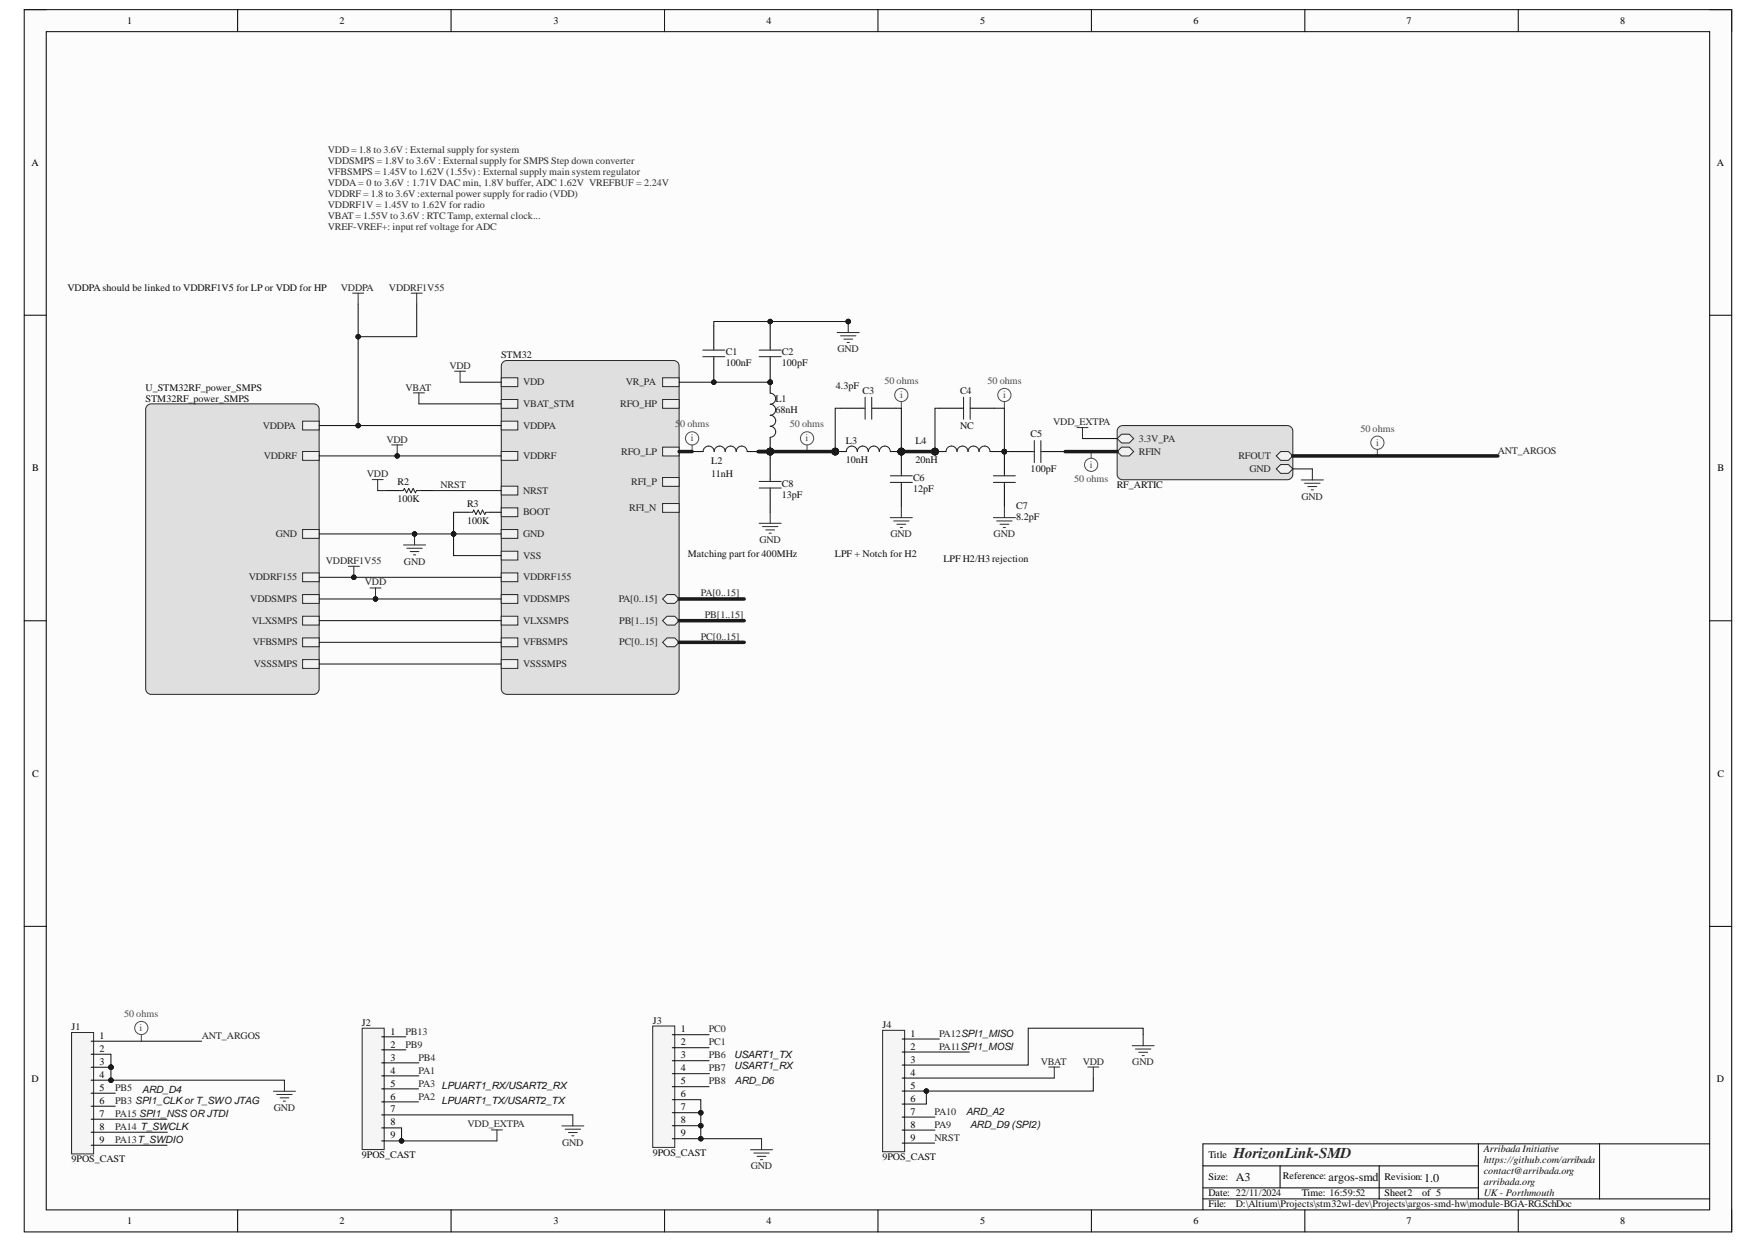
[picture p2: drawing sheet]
<svg xmlns="http://www.w3.org/2000/svg" width="297mm" height="210mm" viewBox="0 0 297 210" stroke-linecap="round" stroke-linejoin="round" font-family="sans-serif">
<defs><g id="words">
<text font-size="2.5" fill="#262626" x="208.5" y="195.7">HorizonLink-SMD</text>
<g font-size="2" fill="#0e0e0e">
<text x="208.9" y="199.6">A3</text>
<text x="224.6" y="199.6">argos-smd</text>
<text x="240.8" y="199.7">1.0</text>
</g>
<g font-size="1.7">
<text x="21.5" y="4.1">1</text>
<text x="57.4" y="4.1">2</text>
<text x="93.6" y="4.1">3</text>
<text x="129.6" y="4.1">4</text>
<text x="165.7" y="4.1">5</text>
<text x="201.7" y="4.1">6</text>
<text x="237.8" y="4.1">7</text>
<text x="273.9" y="4.1">8</text>
<text x="5.3" y="28">A</text>
<text x="290.3" y="28">A</text>
<text x="5.4" y="79.7">B</text>
<text x="290.4" y="79.7">B</text>
<text x="5.4" y="131.2">C</text>
<text x="290.4" y="131.2">C</text>
<text x="16.8" y="177.8">2</text>
<text x="16.8" y="180">3</text>
<text x="16.8" y="175.6">1</text>
<text x="66" y="177.1">2</text>
<text x="66" y="179.3">3</text>
<text x="66" y="174.9">1</text>
<text x="115.1" y="176.7">2</text>
<text x="115.1" y="178.9">3</text>
<text x="115.1" y="174.5">1</text>
<text x="153.9" y="177.4">2</text>
<text x="153.9" y="179.6">3</text>
<text x="153.9" y="175.2">1</text>
<text x="5.3" y="182.9">D</text>
<text x="16.8" y="182.2">4</text>
<text x="16.8" y="184.4">5</text>
<text x="66" y="181.5">4</text>
<text x="66" y="183.7">5</text>
<text x="66" y="185.9">6</text>
<text x="115.1" y="181.1">4</text>
<text x="115.1" y="183.3">5</text>
<text x="115.1" y="185.5">6</text>
<text x="153.9" y="181.8">4</text>
<text x="153.9" y="184">5</text>
<text x="290.3" y="182.9">D</text>
<text x="16.8" y="186.6">6</text>
<text x="16.8" y="188.7">7</text>
<text x="16.8" y="190.9">8</text>
<text x="66" y="188">7</text>
<text x="66" y="190.2">8</text>
<text x="115.1" y="187.7">7</text>
<text x="115.1" y="189.8">8</text>
<text x="153.9" y="186.2">6</text>
<text x="153.9" y="188.4">7</text>
<text x="153.9" y="190.6">8</text>
<text x="16.8" y="193.1">9</text>
<text x="66" y="192.4">9</text>
<text x="115.1" y="192">9</text>
<text x="153.9" y="192.8">9</text>
<text x="204.3" y="195.7">Title</text>
<text x="204.3" y="199.4">Size:</text>
<text x="204.3" y="202.2">Date: 22/11/2024</text>
<text x="216.9" y="199.2">Reference:</text>
<text x="220.1" y="202.2">Time: 16:59:52</text>
<text x="234.1" y="199.4">Revision:</text>
<text x="234.1" y="202.2">Sheet2</text>
<text x="240.4" y="202.2">of 5</text>
<text x="21.5" y="206.8">1</text>
<text x="57.4" y="206.8">2</text>
<text x="93.6" y="206.8">3</text>
<text x="129.6" y="206.8">4</text>
<text x="165.7" y="206.8">5</text>
<text x="201.7" y="206.8">6</text>
<text x="204.3" y="204.1">File:</text>
<text x="237.8" y="206.8">7</text>
<text x="273.9" y="206.8">8</text>
</g>
<g font-size="1.7" fill="#2e2e2e">
<text x="55.4" y="25.8">VDD = 1.8 to 3.6V : External supply for system</text>
<text x="55.4" y="27.7">VDDSMPS = 1.8V to 3.6V : External supply for SMPS Step down converter</text>
<text x="55.4" y="29.5">VFBSMPS = 1.45V to 1.62V (1.55v) : External supply main system regulator</text>
<text x="55.4" y="31.4">VDDA = 0 to 3.6V : 1.71V DAC min, 1.8V buffer, ADC 1.62V VREFBUF = 2.24V</text>
<text x="55.4" y="33.2">VDDRF = 1.8 to 3.6V :external power supply for radio (VDD)</text>
<text x="55.4" y="35.1">VDDRF1V = 1.45V to 1.62V for radio</text>
<text x="55.4" y="37">VBAT = 1.55V to 3.6V : RTC Tamp, external clock...</text>
<text x="55.4" y="38.8">VREF-VREF+: input refvoltage for ADC</text>
</g>
<g font-size="1.7" fill="#0e0e0e">
<text x="11.4" y="49.2">VDDPA should be linked to VDDRF1V5 for LP or VDD for HP</text>
<text x="84.7" y="60.6">STM32</text>
<text x="122.7" y="60">C1</text>
<text x="122.7" y="61.9">100nF</text>
<text x="132.2" y="60">C2</text>
<text x="132.2" y="61.9">100pF</text>
<text x="141.3" y="65.8">4.3pF</text>
<text x="24.6" y="66">U_STM32RF_power_SMPS</text>
<text x="24.6" y="67.9">STM32RF_power_SMPS</text>
<text x="131.1" y="69.8">68nH</text>
<text x="131.1" y="67.9">L1</text>
<text x="145.8" y="66.6">C3</text>
<text x="162.3" y="66.6">C4</text>
<text x="143" y="75">L3</text>
<text x="154.8" y="75">L4</text>
<text x="162.3" y="72.5">NC</text>
<text x="174.2" y="73.9">C5</text>
<text x="67.2" y="81.9">R2</text>
<text x="120.3" y="80.7">11nH</text>
<text x="120.3" y="78.5">L2</text>
<text x="132.2" y="82.3">C8</text>
<text x="143" y="78.3">10nH</text>
<text x="154.4" y="83.2">12pF</text>
<text x="154.4" y="81.4">C6</text>
<text x="154.8" y="78.3">20nH</text>
<text x="174.2" y="79.8">100pF</text>
<text x="188.8" y="82.5">RF_ARTIC</text>
<text x="67.2" y="84.9">100K</text>
<text x="79" y="85.7">R3</text>
<text x="79" y="88.6">100K</text>
<text x="132.2" y="84.1">13pF</text>
<text x="171.8" y="87.9">8.2pF</text>
<text x="171.8" y="86.1">C7</text>
<text x="116.3" y="94.2">Matching part for 400MHz</text>
<text x="141.2" y="94.2">LPF + Notch for H2</text>
<text x="159.5" y="95">LPF H2/H3 rejection</text>
<text x="61.2" y="173.4">J2</text>
<text x="110.4" y="173">J3</text>
<text x="149.2" y="173.8">J4</text>
<text x="12.1" y="174.1">J1</text>
<text x="124.1" y="178.9">USART1_TX</text>
<text x="124.1" y="180.7">USART1_RX</text>
<text x="74.6" y="186.6">LPUART1_TX/USART2_TX</text>
<text x="12.1" y="196.4">9POS_CAST</text>
<text x="61.2" y="195.8">9POS_CAST</text>
<text x="110.4" y="195.3">9POS_CAST</text>
<text x="149.2" y="196.1">9POS_CAST</text>
<text x="250.8" y="194.8">Arribada Initiative</text>
<text x="250.8" y="196.6">https://github.com/arribada</text>
<text x="250.8" y="198.5">contact@arribada.org</text>
<text x="250.8" y="200.3">arribada.org</text>
<text x="250.8" y="202.2">UK - Porthmouth</text>
<text x="208.9" y="204.1">D:\Altium\Projects\stm32wl-dev\Projects\argos-smd-hw\module-BGA-RG.SchDoc</text>
</g>
<g font-size="1.7" fill="#262626">
<text x="57.6" y="49.1">VDDPA</text>
<text x="65.8" y="49.1">VDDRF1V55</text>
<text x="141.6" y="59.5">GND</text>
<text x="76" y="62.3">VDD</text>
<text x="88.4" y="65.1">VDD</text>
<text x="105.8" y="65.1">VR_PA</text>
<text x="68.5" y="66">VBAT</text>
<text x="88.4" y="68.8">VBAT_STM</text>
<text x="104.9" y="68.8">RFO_HP</text>
<text x="178.1" y="71.9">VDD_EXTPA</text>
<text x="44.4" y="72.5">VDDPA</text>
<text x="44.6" y="77.6">VDDRF</text>
<text x="65.3" y="74.8">VDD</text>
<text x="88.4" y="72.5">VDDPA</text>
<text x="88.4" y="77.6">VDDRF</text>
<text x="105" y="76.9">RFO_LP</text>
<text x="192.5" y="76.9">RFIN</text>
<text x="192.5" y="74.7">3.3V_PA</text>
<text x="209.4" y="77.6">RFOUT</text>
<text x="253.2" y="76.7">ANT_ARGOS</text>
<text x="62" y="80.7">VDD</text>
<text x="74.5" y="82.5">NRST</text>
<text x="88.4" y="83.5">NRST</text>
<text x="106.7" y="82">RFI_P</text>
<text x="211.2" y="79.8">GND</text>
<text x="88.4" y="87.1">BOOT</text>
<text x="106.4" y="86.3">RFI_N</text>
<text x="220" y="84.5">GND</text>
<text x="46.6" y="90.7">GND</text>
<text x="55.1" y="95.3">VDDRF1V55</text>
<text x="68.3" y="95.5">GND</text>
<text x="88.4" y="90.7">GND</text>
<text x="88.4" y="94.5">VSS</text>
<text x="128.4" y="91.8">GND</text>
<text x="150.5" y="90.8">GND</text>
<text x="168" y="90.8">GND</text>
<text x="42.1" y="98.1">VDDRF155</text>
<text x="42.3" y="101.7">VDDSMPS</text>
<text x="61.7" y="98.9">VDD</text>
<text x="88.4" y="101.7">VDDSMPS</text>
<text x="88.4" y="98.1">VDDRF155</text>
<text x="104.6" y="101.7">PA[0..15]</text>
<text x="118.5" y="100.8">PA[0..15]</text>
<text x="42.6" y="105.5">VLXSMPS</text>
<text x="88.4" y="105.5">VLXSMPS</text>
<text x="104.7" y="105.5">PB[1..15]</text>
<text x="119.2" y="104.5">PB[1..15]</text>
<text x="42.7" y="109.1">VFBSMPS</text>
<text x="42.9" y="112.7">VSSSMPS</text>
<text x="88.4" y="109.1">VFBSMPS</text>
<text x="88.4" y="112.7">VSSSMPS</text>
<text x="104.7" y="109.1">PC[0..15]</text>
<text x="118.5" y="108.2">PC[0..15]</text>
<text x="34.1" y="175.6">ANT_ARGOS</text>
<text x="68.5" y="174.9">PB13</text>
<text x="68.5" y="177.1">PB9</text>
<text x="70.7" y="179.3">PB4</text>
<text x="119.8" y="176.7">PC1</text>
<text x="119.8" y="174.5">PC0</text>
<text x="119.8" y="178.9">PB6</text>
<text x="158.8" y="177.4">PA11SPI1_MOSI</text>
<text x="158.8" y="175.2">PA12SPI1_MISO</text>
<text x="175.9" y="180">VBAT</text>
<text x="183" y="180">VDD</text>
<text x="19.5" y="184.4">PB5</text>
<text x="70.7" y="185.9">PA2</text>
<text x="70.7" y="183.7">PA3 LPUART1_RX/USART2_RX</text>
<text x="70.7" y="181.5">PA1</text>
<text x="119.8" y="181.1">PB7</text>
<text x="119.8" y="183.3">PB8</text>
<text x="191.4" y="180">GND</text>
<text x="19.5" y="188.7">PA15 SPI1_NSS OR JTDI</text>
<text x="19.5" y="190.9">PA14 T_SWCLK</text>
<text x="19.5" y="186.6">PB3 SPI1_CLKorT_SWO JTAG</text>
<text x="46.3" y="187.7">GND</text>
<text x="79" y="190.5">VDD_EXTPA</text>
<text x="158" y="190.6">PA9</text>
<text x="158" y="188.4">PA10</text>
<text x="19.5" y="193.1">PA13T_SWDIO</text>
<text x="95" y="193.7">GND</text>
<text x="126.9" y="197.6">GND</text>
<text x="158" y="192.8">NRST</text>
</g>
<g font-size="1.7" fill="#4c4c4c">
<text x="149.5" y="64.9">50 ohms</text>
<text x="167" y="64.9">50 ohms</text>
<text x="152.2" y="67.3">i</text>
<text x="169.6" y="67.3">i</text>
<text x="114.2" y="72.2">50 ohms</text>
<text x="116.8" y="74.6">i</text>
<text x="133.5" y="72.2">50 ohms</text>
<text x="136.2" y="74.6">i</text>
<text x="230" y="73">50 ohms</text>
<text x="232.6" y="75.3">i</text>
<text x="181.6" y="81.5">50 ohms</text>
<text x="184.2" y="79.1">i</text>
<text x="21" y="171.8">50 ohms</text>
<text x="23.6" y="174.3">i</text>
</g>
<g font-size="1.7" fill="#151515">
<text x="24" y="184.7">ARD_D4</text>
<text x="124.2" y="183.3">ARD_D6</text>
<text x="163.3" y="188.4">ARD_A2</text>
<text x="164" y="190.6">ARD_D9 (SPI2)</text>
</g>
</g></defs>
<path d="M4.1 1.6h288.7v206.6h-288.7z" fill-rule="evenodd" fill="#fcfcfc"/>
<path d="M4.1 1.6h288.7v206.6h-288.7z" fill="none" stroke="#000" stroke-width=".17"/>
<path d="M7.8 5.4h281.2v199.1h-281.2z" fill-rule="evenodd" fill="#fcfcfc"/>
<g fill="none" stroke="#000" stroke-width=".17">
<path d="M4.1 1.6h3.7M7.8 5.4h281.2v199.1h-281.2zM40.2 1.6v3.8M76.3 1.6v3.8M112.3 1.6v3.8M148.4 1.6v3.8M184.5 1.6v3.8M220.6 1.6v3.8M256.7 1.6v3.8M289 1.6h3.8v3.8M4.1 53.3h3.7M289 53.3h3.8"/>
<path d="M4.1 104.9h3.7M289 104.9h3.8M4.1 156.6h3.7M289 156.6h3.8M203.4 197h46.5M216.4 197v3.8M233.2 197v5.6M249.9 193.3v9.3M270.4 193.3v9.3M289 193.3h-85.6v11.2M40.2 204.5v3.7M76.3 204.5v3.7"/>
<path d="M112.4 204.5v3.7M148.4 204.5v3.7M184.5 204.5v3.7M203.4 202.6h85.6M203.4 200.8h46.5M220.6 204.5v3.7M256.7 204.5v3.7M292.8 204.5v3.7"/>
</g>
<path d="M141.5 56.2h3.8M142.1 56.8h2.6M142.7 57.3h1.4M143.2 57.9h.4M143.4 54.3v1.9" fill="none" stroke="#262626" stroke-width=".17"/>
<circle cx="143.4" cy="54.3" r=".37" fill="#0e0e0e"/>
<circle cx="143.4" cy="54.3" r=".37" fill="none" stroke="#0e0e0e" stroke-width=".17"/>
<path d="M76.9 62.7h1.8M77.8 62.7v1.9M221.9 79.3v1.8M220 81.1h3.7M220.6 81.7h2.6M221.1 82.2h1.5M221.7 82.8h.3" fill="none" stroke="#262626" stroke-width=".17"/>
<path d="M65.6 82.9h1.8M71.2 82.9h1.8" fill="none" stroke="#000" stroke-width=".17"/>
<path d="M67.4 82.9h.8l.2-.4 .3 .8 .4-.8 .4 .8 .3-.8 .4 .8 .2-.4h.8" fill="none" stroke="#1c1c1c" stroke-width=".17"/>
<path d="M24.9 68.5l.7-.2h27.4a.93 .93 0 0 1 1 .9v47.2a.93 .93 0 0 1-1 1h-27.4a.93 .93 0 0 1-1-1v-47.2z" fill="#dfdfdf"/>
<path d="M24.9 68.5l.7-.2h27.4a.93 .93 0 0 1 1 .9v47.2a.93 .93 0 0 1-1 1h-27.4a.93 .93 0 0 1-1-1v-47.2z" fill="none" stroke="#262626" stroke-width=".17"/>
<path d="M51.2 89.5h2.8v1.5h-2.8z" fill-rule="evenodd" fill="#f0f0f0"/>
<path d="M51.2 89.5h2.8v1.5h-2.8z" fill="none" stroke="#262626" stroke-width=".17"/>
<path d="M51.2 111.5h2.8v1.5h-2.8z" fill-rule="evenodd" fill="#f0f0f0"/>
<path d="M51.2 111.5h2.8v1.5h-2.8z" fill="none" stroke="#262626" stroke-width=".17"/>
<path d="M51.2 71.2h2.8v1.5h-2.8z" fill-rule="evenodd" fill="#f0f0f0"/>
<path d="M51.2 71.2h2.8v1.5h-2.8z" fill="none" stroke="#262626" stroke-width=".17"/>
<path d="M51.2 76.3h2.8v1.5h-2.8z" fill-rule="evenodd" fill="#f0f0f0"/>
<path d="M51.2 76.3h2.8v1.5h-2.8z" fill="none" stroke="#262626" stroke-width=".17"/>
<path d="M51.2 100.5h2.8v1.5h-2.8z" fill-rule="evenodd" fill="#f0f0f0"/>
<path d="M51.2 100.5h2.8v1.5h-2.8z" fill="none" stroke="#262626" stroke-width=".17"/>
<path d="M51.2 96.8h2.8v1.5h-2.8z" fill-rule="evenodd" fill="#f0f0f0"/>
<path d="M51.2 96.8h2.8v1.5h-2.8z" fill="none" stroke="#262626" stroke-width=".17"/>
<path d="M51.2 104.1h2.8v1.5h-2.8z" fill-rule="evenodd" fill="#f0f0f0"/>
<path d="M51.2 104.1h2.8v1.5h-2.8z" fill="none" stroke="#262626" stroke-width=".17"/>
<path d="M51.2 107.8h2.8v1.5h-2.8z" fill-rule="evenodd" fill="#f0f0f0"/>
<path d="M59.6 49.5h1.9M60.5 49.5v1.9M69.9 66.4h1.8M70.8 66.4v1.9M58.9 95.7h1.9M59.8 95.7v1.9M62.9 81.1h1.9M63.9 81.1v1.8M51.2 107.8h2.8v1.5h-2.8z" fill="none" stroke="#262626" stroke-width=".17"/>
<circle cx="59.8" cy="97.6" r=".37" fill="#0e0e0e"/>
<circle cx="59.8" cy="97.6" r=".37" fill="none" stroke="#0e0e0e" stroke-width=".17"/>
<path d="M61.2 173.8h3.8v20.5h-3.8z" fill-rule="evenodd" fill="#f5f5f5"/>
<path d="M61.2 173.8h3.8v20.5h-3.8z" fill="none" stroke="#262626" stroke-width=".17"/>
<path d="M64.5 177.4h.4M64.5 179.6h.4M64.5 175.2h.4M64.5 181.8h.4M64.5 184h.4M64.5 186.2h.4M64.5 188.4h.4M64.5 190.6h.4M64.5 192.8h.4" fill="none" stroke="#000" stroke-width=".17"/>
<path d="M110.4 173.4h3.7v20.5h-3.7z" fill-rule="evenodd" fill="#f5f5f5"/>
<path d="M110.4 173.4h3.7v20.5h-3.7z" fill="none" stroke="#262626" stroke-width=".17"/>
<path d="M113.7 177.1h.3M113.7 179.3h.3M113.7 174.9h.3M113.7 181.5h.3M113.7 183.7h.3M113.7 185.9h.3M113.7 188.1h.3M113.7 190.3h.3M113.7 192.4h.3" fill="none" stroke="#000" stroke-width=".17"/>
<path d="M149.2 174.1h3.7v20.5h-3.7z" fill-rule="evenodd" fill="#f5f5f5"/>
<path d="M149.2 174.1h3.7v20.5h-3.7z" fill="none" stroke="#262626" stroke-width=".17"/>
<path d="M152.5 177.8h.4M152.5 180h.4M152.5 175.6h.4M152.5 182.2h.4M152.5 184.4h.4M152.5 186.6h.4M152.5 188.8h.4M152.5 191h.4M152.5 193.2h.4" fill="none" stroke="#000" stroke-width=".17"/>
<path d="M12.1 174.5h3.7v20.5h-3.7z" fill-rule="evenodd" fill="#f5f5f5"/>
<path d="M12.1 174.5h3.7v20.5h-3.7z" fill="none" stroke="#262626" stroke-width=".17"/>
<path d="M15.4 178.2h.4M15.4 176h.4M15.4 180.4h.4M15.4 182.6h.4M15.4 184.8h.4M15.4 187h.4M15.4 189.2h.4M15.4 191.3h.4M15.4 193.5h.4" fill="none" stroke="#000" stroke-width=".17"/>
<path d="M85 61.2l.7-.3h28.2a.93 .93 0 0 1 .9 1v54.5a.93 .93 0 0 1-.9 1h-28.2a.93 .93 0 0 1-1-1v-54.5z" fill="#dfdfdf"/>
<path d="M85 61.2l.7-.3h28.2a.93 .93 0 0 1 .9 1v54.5a.93 .93 0 0 1-.9 1h-28.2a.93 .93 0 0 1-1-1v-54.5z" fill="none" stroke="#262626" stroke-width=".17"/>
<path d="M84.7 89.5h2.8v1.5h-2.8z" fill-rule="evenodd" fill="#f0f0f0"/>
<path d="M84.7 89.5h2.8v1.5h-2.8z" fill="none" stroke="#262626" stroke-width=".17"/>
<path d="M84.7 100.5h2.8v1.5h-2.8z" fill-rule="evenodd" fill="#f0f0f0"/>
<path d="M84.7 100.5h2.8v1.5h-2.8z" fill="none" stroke="#262626" stroke-width=".17"/>
<path d="M84.7 104.1h2.8v1.5h-2.8z" fill-rule="evenodd" fill="#f0f0f0"/>
<path d="M84.7 104.1h2.8v1.5h-2.8z" fill="none" stroke="#262626" stroke-width=".17"/>
<path d="M84.7 107.8h2.8v1.5h-2.8z" fill-rule="evenodd" fill="#f0f0f0"/>
<path d="M84.7 107.8h2.8v1.5h-2.8z" fill="none" stroke="#262626" stroke-width=".17"/>
<path d="M84.7 111.5h2.8v1.5h-2.8z" fill-rule="evenodd" fill="#f0f0f0"/>
<path d="M84.7 111.5h2.8v1.5h-2.8z" fill="none" stroke="#262626" stroke-width=".17"/>
<path d="M84.7 96.8h2.8v1.5h-2.8z" fill-rule="evenodd" fill="#f0f0f0"/>
<path d="M84.7 96.8h2.8v1.5h-2.8z" fill="none" stroke="#262626" stroke-width=".17"/>
<path d="M84.7 71.2h2.8v1.5h-2.8z" fill-rule="evenodd" fill="#f0f0f0"/>
<path d="M84.7 71.2h2.8v1.5h-2.8z" fill="none" stroke="#262626" stroke-width=".17"/>
<path d="M84.7 76.3h2.8v1.5h-2.8z" fill-rule="evenodd" fill="#f0f0f0"/>
<path d="M84.7 76.3h2.8v1.5h-2.8z" fill="none" stroke="#262626" stroke-width=".17"/>
<path d="M112 63.8h2.8v1.5h-2.8z" fill-rule="evenodd" fill="#f0f0f0"/>
<path d="M112 63.8h2.8v1.5h-2.8z" fill="none" stroke="#262626" stroke-width=".17"/>
<path d="M112 67.5h2.8v1.5h-2.8z" fill-rule="evenodd" fill="#f0f0f0"/>
<path d="M112 67.5h2.8v1.5h-2.8z" fill="none" stroke="#262626" stroke-width=".17"/>
<path d="M112 75.6h2.8v1.5h-2.8z" fill-rule="evenodd" fill="#f0f0f0"/>
<path d="M112 75.6h2.8v1.5h-2.8z" fill="none" stroke="#262626" stroke-width=".17"/>
<path d="M112 80.7h2.8v1.5h-2.8z" fill-rule="evenodd" fill="#f0f0f0"/>
<path d="M112 80.7h2.8v1.5h-2.8z" fill="none" stroke="#262626" stroke-width=".17"/>
<path d="M112 85.1h2.8v1.5h-2.8z" fill-rule="evenodd" fill="#f0f0f0"/>
<path d="M112 85.1h2.8v1.5h-2.8z" fill="none" stroke="#262626" stroke-width=".17"/>
<path d="M84.7 93.2h2.8v1.4h-2.8z" fill-rule="evenodd" fill="#f0f0f0"/>
<path d="M84.7 93.2h2.8v1.4h-2.8z" fill="none" stroke="#262626" stroke-width=".17"/>
<path d="M84.7 85.8h2.8v1.5h-2.8z" fill-rule="evenodd" fill="#f0f0f0"/>
<path d="M84.7 85.8h2.8v1.5h-2.8z" fill="none" stroke="#262626" stroke-width=".17"/>
<path d="M84.7 82.2h2.8v1.5h-2.8z" fill-rule="evenodd" fill="#f0f0f0"/>
<path d="M84.7 82.2h2.8v1.5h-2.8z" fill="none" stroke="#262626" stroke-width=".17"/>
<path d="M84.7 63.8h2.8v1.5h-2.8z" fill-rule="evenodd" fill="#f0f0f0"/>
<path d="M84.7 63.8h2.8v1.5h-2.8z" fill="none" stroke="#262626" stroke-width=".17"/>
<path d="M84.7 67.5h2.8v1.5h-2.8z" fill-rule="evenodd" fill="#f0f0f0"/>
<path d="M84.7 67.5h2.8v1.5h-2.8z" fill="none" stroke="#262626" stroke-width=".17"/>
<path d="M112 101.2l.8-.7h1.3l.7 .7-.7 .8h-1.3z" fill-rule="evenodd" fill="#f0f0f0"/>
<path d="M112 101.2l.8-.7h1.3l.7 .7-.7 .8h-1.3z" fill="none" stroke="#262626" stroke-width=".17"/>
<path d="M112 104.9l.8-.8h1.3l.7 .8-.7 .7h-1.3z" fill-rule="evenodd" fill="#f0f0f0"/>
<path d="M112 104.9l.8-.8h1.3l.7 .8-.7 .7h-1.3z" fill="none" stroke="#262626" stroke-width=".17"/>
<path d="M112 108.6l.8-.8h1.3l.7 .8-.7 .7h-1.3z" fill-rule="evenodd" fill="#f0f0f0"/>
<path d="M112 108.6l.8-.8h1.3l.7 .8-.7 .7h-1.3z" fill="none" stroke="#262626" stroke-width=".17"/>
<path d="M189.1 72.2l.7-.3h27.8a.93 .93 0 0 1 1 1v7.2a.93 .93 0 0 1-1 1h-27.8a.93 .93 0 0 1-.9-1v-7.2z" fill="#dfdfdf"/>
<path d="M189.1 72.2l.7-.3h27.8a.93 .93 0 0 1 1 1v7.2a.93 .93 0 0 1-1 1h-27.8a.93 .93 0 0 1-.9-1v-7.2z" fill="none" stroke="#262626" stroke-width=".17"/>
<path d="M188.9 76.3l.7-.7h1.3l.8 .7-.8 .8h-1.3z" fill-rule="evenodd" fill="#f0f0f0"/>
<path d="M188.9 76.3l.7-.7h1.3l.8 .7-.8 .8h-1.3z" fill="none" stroke="#262626" stroke-width=".17"/>
<path d="M188.9 74.1l.7-.7h1.3l.8 .7-.8 .8h-1.3z" fill-rule="evenodd" fill="#f0f0f0"/>
<path d="M188.9 74.1l.7-.7h1.3l.8 .7-.8 .8h-1.3z" fill="none" stroke="#262626" stroke-width=".17"/>
<path d="M215.8 77.1l.7-.8h1.3l.8 .8-.8 .7h-1.3z" fill-rule="evenodd" fill="#f0f0f0"/>
<path d="M215.8 77.1l.7-.8h1.3l.8 .8-.8 .7h-1.3z" fill="none" stroke="#262626" stroke-width=".17"/>
<path d="M215.8 79.3l.7-.8h1.3l.8 .8-.8 .7h-1.3z" fill-rule="evenodd" fill="#f0f0f0"/>
<path d="M215.8 79.3l.7-.8h1.3l.8 .8-.8 .7h-1.3zM62.6 99.4h1.8M63.5 99.4v1.8" fill="none" stroke="#262626" stroke-width=".17"/>
<circle cx="63.5" cy="101.2" r=".37" fill="#0e0e0e"/>
<circle cx="63.5" cy="101.2" r=".37" fill="none" stroke="#0e0e0e" stroke-width=".17"/>
<path d="M120.7 55.1v3.7M130.2 55.1v3.7M120.7 60.7v3.7M130.2 60.7v3.7M77.3 86.6h1.9M82.9 86.6h1.8" fill="none" stroke="#000" stroke-width=".17"/>
<path d="M118.8 59.2h3.7M120.7 58.8v.4M128.3 59.2h3.8M130.2 58.8v.4M118.8 60.3h3.7M120.7 60.3v.4M128.3 60.3h3.8M130.2 60.3v.4M79.2 86.6h.7l.2-.4 .4 .8 .3-.8 .4 .8 .4-.8 .4 .8 .1-.4h.8" fill="none" stroke="#1c1c1c" stroke-width=".17"/>
<g fill="none" stroke="#4c4c4c" stroke-width=".17">
<path d="M136.4 75.2v1.1"/>
<circle cx="136.4" cy="74.1" r="1.12"/>
</g>
<circle cx="130.2" cy="64.6" r=".37" fill="#0e0e0e"/>
<circle cx="130.2" cy="64.6" r=".37" fill="none" stroke="#0e0e0e" stroke-width=".17"/>
<path d="M130.2 64.6v1.9" fill="none" stroke="#000" stroke-width=".17"/>
<circle cx="130.2" cy="64.6" r=".37" fill="#0e0e0e"/>
<circle cx="130.2" cy="64.6" r=".37" fill="none" stroke="#0e0e0e" stroke-width=".17"/>
<path d="M130.2 73.9v1.9" fill="none" stroke="#000" stroke-width=".17"/>
<path d="M130.2 66.5a.93 .93 0 0 1 .9 .9 .93 .93 0 0 1-.9 .9 .93 .93 0 0 1 .9 .9 .93 .93 0 0 1-.9 1 .93 .93 0 0 1 .9 .9 .93 .93 0 0 1-.9 .9 .93 .93 0 0 1 .9 1 .93 .93 0 0 1-.9 .9" fill="none" stroke="#1c1c1c" stroke-width=".17"/>
<g fill="none" stroke="#4c4c4c" stroke-width=".17">
<path d="M232.9 75.9v1.2"/>
<circle cx="232.9" cy="74.8" r="1.12"/>
</g>
<path d="M66.2 75.2h1.9M67.2 75.2v1.9M182.1 72.3h1.8M183 72.3v1.8" fill="none" stroke="#262626" stroke-width=".17"/>
<circle cx="67.2" cy="77.1" r=".37" fill="#0e0e0e"/>
<circle cx="67.2" cy="77.1" r=".37" fill="none" stroke="#0e0e0e" stroke-width=".17"/>
<path d="M117 76.3h1.9M126.3 76.3h1.9M130.2 77.3v3.7M142.2 69h3.7M147.7 69h3.8M130.2 82.9v3.7" fill="none" stroke="#000" stroke-width=".17"/>
<path d="M118.9 76.3a.93 .93 0 0 1 .9-.9 .93 .93 0 0 1 .9 .9 .93 .93 0 0 1 1-.9 .93 .93 0 0 1 .9 .9 .93 .93 0 0 1 .9-.9 .93 .93 0 0 1 1 .9 .93 .93 0 0 1 .9-.9 .93 .93 0 0 1 .9 .9M145.9 69h.4M146.3 67.1v3.8M147.4 67.1v3.8M147.4 69h.3M128.3 82.5h3.8M128.3 81.4h3.8M130.2 81v.4M130.2 82.5v.4" fill="none" stroke="#1c1c1c" stroke-width=".17"/>
<g fill="none" stroke="#4c4c4c" stroke-width=".17">
<path d="M117 75.2v1.1"/>
<circle cx="117" cy="74.1" r="1.12"/>
</g>
<path d="M128.3 88.4h3.8M128.9 89h2.6M129.5 89.6h1.5M130 90.1h.4M130.2 86.6v1.8" fill="none" stroke="#262626" stroke-width=".17"/>
<circle cx="141.2" cy="76.3" r=".56" fill="#0e0e0e"/>
<circle cx="141.2" cy="76.3" r=".56" fill="none" stroke="#0e0e0e" stroke-width=".17"/>
<circle cx="152.4" cy="76.3" r=".56" fill="#0e0e0e"/>
<circle cx="152.4" cy="76.3" r=".56" fill="none" stroke="#0e0e0e" stroke-width=".17"/>
<path d="M141.2 76.3h1.9" fill="none" stroke="#000" stroke-width=".17"/>
<circle cx="141.2" cy="76.3" r=".56" fill="#0e0e0e"/>
<circle cx="141.2" cy="76.3" r=".56" fill="none" stroke="#0e0e0e" stroke-width=".17"/>
<path d="M150.5 76.3h1.9" fill="none" stroke="#000" stroke-width=".17"/>
<circle cx="152.4" cy="76.3" r=".56" fill="#0e0e0e"/>
<circle cx="152.4" cy="76.3" r=".56" fill="none" stroke="#0e0e0e" stroke-width=".17"/>
<path d="M143.1 76.3a.93 .93 0 0 1 .9-.9 .93 .93 0 0 1 .9 .9 .93 .93 0 0 1 1-.9 .93 .93 0 0 1 .9 .9 .93 .93 0 0 1 .9-.9 .93 .93 0 0 1 1 .9 .93 .93 0 0 1 .9-.9 .93 .93 0 0 1 .9 .9M162.5 69h.4M162.9 67.1v3.8M164 67.1v3.8M164 69h.4" fill="none" stroke="#1c1c1c" stroke-width=".17"/>
<path d="M158.8 69h3.7M164.4 69h3.7" fill="none" stroke="#000" stroke-width=".17"/>
<circle cx="152.4" cy="76.3" r=".56" fill="#0e0e0e"/>
<circle cx="152.4" cy="76.3" r=".56" fill="none" stroke="#0e0e0e" stroke-width=".17"/>
<path d="M152.4 76.3v3.7M152.4 81.9v3.7" fill="none" stroke="#000" stroke-width=".17"/>
<circle cx="152.4" cy="76.3" r=".56" fill="#0e0e0e"/>
<circle cx="152.4" cy="76.3" r=".56" fill="none" stroke="#0e0e0e" stroke-width=".17"/>
<path d="M150.5 81.5h3.7M150.5 80.4h3.7M152.4 80v.4M152.4 81.5v.4" fill="none" stroke="#1c1c1c" stroke-width=".17"/>
<path d="M150.5 87.5h3.7M151.1 88h2.6M151.6 88.6h1.5M152.2 89.2h.4M152.4 85.6v1.9" fill="none" stroke="#262626" stroke-width=".17"/>
<circle cx="158.1" cy="76.3" r=".56" fill="#0e0e0e"/>
<circle cx="158.1" cy="76.3" r=".56" fill="none" stroke="#0e0e0e" stroke-width=".17"/>
<path d="M158.1 76.3h1.8" fill="none" stroke="#000" stroke-width=".17"/>
<circle cx="158.1" cy="76.3" r=".56" fill="#0e0e0e"/>
<circle cx="158.1" cy="76.3" r=".56" fill="none" stroke="#0e0e0e" stroke-width=".17"/>
<path d="M167.4 76.3h1.8" fill="none" stroke="#000" stroke-width=".17"/>
<path d="M159.9 76.3a.93 .93 0 0 1 1-.9 .93 .93 0 0 1 .9 .9 .93 .93 0 0 1 .9-.9 .93 .93 0 0 1 1 .9 .93 .93 0 0 1 .9-.9 .93 .93 0 0 1 .9 .9 .93 .93 0 0 1 .9-.9 .93 .93 0 0 1 1 .9" fill="none" stroke="#1c1c1c" stroke-width=".17"/>
<circle cx="169.8" cy="76.3" r=".37" fill="#0e0e0e"/>
<circle cx="169.8" cy="76.3" r=".37" fill="none" stroke="#0e0e0e" stroke-width=".17"/>
<path d="M169.8 76.3v3.7M169.8 81.9v3.7" fill="none" stroke="#000" stroke-width=".17"/>
<circle cx="169.8" cy="76.3" r=".37" fill="#0e0e0e"/>
<g fill="none" stroke="#0e0e0e" stroke-width=".17">
<path d="M143.4 54.3h-22.7v.8"/>
<circle cx="169.8" cy="76.3" r=".37"/>
</g>
<path d="M174.5 76.3h.4M174.9 74.5v3.7M176 74.5v3.7M176 76.3h.3M167.9 81.5h3.8M167.9 80.4h3.8M169.8 80v.4M169.8 81.5v.4" fill="none" stroke="#1c1c1c" stroke-width=".17"/>
<path d="M170.8 76.3h3.7M176.3 76.3h3.8" fill="none" stroke="#000" stroke-width=".17"/>
<g fill="none" stroke="#4c4c4c" stroke-width=".17">
<path d="M152.4 67.9v1.1M169.8 67.9v1.1M184.5 76.3v1.1M23.9 174.8v1.2"/>
<circle cx="152.4" cy="66.8" r="1.12"/>
<circle cx="169.8" cy="66.8" r="1.12"/>
<circle cx="184.5" cy="78.6" r="1.12"/>
<circle cx="23.9" cy="173.7" r="1.12"/>
</g>
<g fill="none" stroke="#262626" stroke-width=".17">
<path d="M167.9 87.5h3.8M168.5 88h2.6M169.1 88.6h1.4M169.6 89.2h.4M169.8 85.6v1.9M95 190.3h3.7M95.5 190.8h2.7M96.1 191.4h1.5M96.7 192h.3M96.8 188.4v1.9M126.9 194.3h3.7M127.4 194.9h2.6"/>
<path d="M128 195.4h1.5M128.6 196h.3M128.7 192.4v1.9M177.3 180.3h1.9M178.2 180.3v1.9"/>
</g>
<circle cx="130.2" cy="54.3" r=".37" fill="#0e0e0e"/>
<circle cx="130.2" cy="54.3" r=".37" fill="none" stroke="#0e0e0e" stroke-width=".17"/>
<circle cx="143.4" cy="54.3" r=".37" fill="#0e0e0e"/>
<g fill="none" stroke="#0e0e0e" stroke-width=".17">
<path d="M218.6 79.3h3.3M54 97.6h30.7M73 82.9h11.7"/>
<circle cx="143.4" cy="54.3" r=".37"/>
</g>
<circle cx="59.8" cy="97.6" r=".37" fill="#0e0e0e"/>
<g fill="none" stroke="#0e0e0e" stroke-width=".17">
<path d="M54 101.2h30.7"/>
<circle cx="59.8" cy="97.6" r=".37"/>
</g>
<circle cx="63.5" cy="101.2" r=".37" fill="#0e0e0e"/>
<g fill="none" stroke="#0e0e0e" stroke-width=".17">
<path d="M54 104.9h30.7M54 108.6h30.7M54 112.2h30.7M15.8 180.4h3"/>
<circle cx="63.5" cy="101.2" r=".37"/>
</g>
<circle cx="18.8" cy="180.4" r=".37" fill="#0e0e0e"/>
<g fill="none" stroke="#0e0e0e" stroke-width=".17">
<path d="M54 71.9h6.5"/>
<circle cx="18.8" cy="180.4" r=".37"/>
</g>
<circle cx="60.6" cy="71.9" r=".37" fill="#0e0e0e"/>
<g fill="none" stroke="#0e0e0e" stroke-width=".17">
<path d="M143.4 54.3v.3"/>
<circle cx="60.6" cy="71.9" r=".37"/>
</g>
<circle cx="143.4" cy="54.3" r=".37" fill="#0e0e0e"/>
<g fill="none" stroke="#0e0e0e" stroke-width=".17">
<path d="M60.5 51.4v20.5h24.2"/>
<circle cx="143.4" cy="54.3" r=".37"/>
</g>
<circle cx="60.6" cy="71.9" r=".37" fill="#0e0e0e"/>
<circle cx="60.6" cy="71.9" r=".37" fill="none" stroke="#0e0e0e" stroke-width=".17"/>
<circle cx="60.6" cy="56.9" r=".37" fill="#0e0e0e"/>
<g fill="none" stroke="#0e0e0e" stroke-width=".17">
<path d="M70.8 68.3h13.9M77.8 64.6h6.9M76.7 90.2v3.7h8"/>
<circle cx="60.6" cy="56.9" r=".37"/>
</g>
<circle cx="76.7" cy="90.2" r=".37" fill="#0e0e0e"/>
<g fill="none" stroke="#0e0e0e" stroke-width=".17">
<path d="M54 90.2h30.7"/>
<circle cx="76.7" cy="90.2" r=".37"/>
</g>
<circle cx="70.1" cy="90.2" r=".37" fill="#0e0e0e"/>
<circle cx="70.1" cy="90.2" r=".37" fill="none" stroke="#0e0e0e" stroke-width=".17"/>
<circle cx="76.7" cy="90.2" r=".37" fill="#0e0e0e"/>
<g fill="none" stroke="#0e0e0e" stroke-width=".17">
<path d="M120.7 64.4v.2h-5.9"/>
<circle cx="76.7" cy="90.2" r=".37"/>
</g>
<circle cx="120.7" cy="64.6" r=".37" fill="#0e0e0e"/>
<g fill="none" stroke="#0e0e0e" stroke-width=".17">
<path d="M130.2 64.4v.2"/>
<circle cx="120.7" cy="64.6" r=".37"/>
</g>
<circle cx="130.2" cy="64.6" r=".37" fill="#0e0e0e"/>
<g fill="none" stroke="#0e0e0e" stroke-width=".17">
<path d="M120.7 64.6h9.5"/>
<circle cx="130.2" cy="64.6" r=".37"/>
</g>
<circle cx="120.7" cy="64.6" r=".37" fill="#0e0e0e"/>
<circle cx="120.7" cy="64.6" r=".37" fill="none" stroke="#0e0e0e" stroke-width=".17"/>
<circle cx="130.2" cy="64.6" r=".37" fill="#0e0e0e"/>
<g fill="none" stroke="#0e0e0e" stroke-width=".17">
<path d="M130.2 75.8v.5"/>
<circle cx="130.2" cy="64.6" r=".37"/>
</g>
<circle cx="130.2" cy="76.3" r=".56" fill="#0e0e0e"/>
<g fill="none" stroke="#0e0e0e" stroke-width=".17">
<path d="M183 74.1h5.9"/>
<circle cx="130.2" cy="76.3" r=".56"/>
</g>
<path d="M114.8 76.3h2.2M128.2 76.3h2" fill="none" stroke="#0e0e0e" stroke-width=".59"/>
<circle cx="130.2" cy="76.3" r=".56" fill="#0e0e0e"/>
<g fill="none" stroke="#0e0e0e" stroke-width=".17">
<path d="M142.2 69h-1v7.3"/>
<circle cx="130.2" cy="76.3" r=".56"/>
</g>
<circle cx="141.2" cy="76.3" r=".56" fill="#0e0e0e"/>
<circle cx="141.2" cy="76.3" r=".56" fill="none" stroke="#0e0e0e" stroke-width=".17"/>
<path d="M152.4 76.3h5.7" fill="none" stroke="#0e0e0e" stroke-width=".59"/>
<circle cx="152.4" cy="76.3" r=".56" fill="#0e0e0e"/>
<circle cx="152.4" cy="76.3" r=".56" fill="none" stroke="#0e0e0e" stroke-width=".17"/>
<circle cx="158.1" cy="76.3" r=".56" fill="#0e0e0e"/>
<g fill="none" stroke="#0e0e0e" stroke-width=".17">
<path d="M158.8 69h-.7v7.3"/>
<circle cx="158.1" cy="76.3" r=".56"/>
</g>
<circle cx="158.1" cy="76.3" r=".56" fill="#0e0e0e"/>
<g fill="none" stroke="#0e0e0e" stroke-width=".17">
<path d="M114 190.3h4.5"/>
<circle cx="158.1" cy="76.3" r=".56"/>
</g>
<path d="M180.1 76.3h8.8M218.6 77.1h34.6" fill="none" stroke="#0e0e0e" stroke-width=".59"/>
<circle cx="118.5" cy="190.3" r=".37" fill="#0e0e0e"/>
<g fill="none" stroke="#0e0e0e" stroke-width=".17">
<path d="M114 188.1h4.5"/>
<circle cx="118.5" cy="190.3" r=".37"/>
</g>
<circle cx="118.5" cy="188.1" r=".37" fill="#0e0e0e"/>
<g fill="none" stroke="#0e0e0e" stroke-width=".17">
<path d="M15.8 178.2h3v2.2"/>
<circle cx="118.5" cy="188.1" r=".37"/>
</g>
<circle cx="18.8" cy="180.4" r=".37" fill="#0e0e0e"/>
<g fill="none" stroke="#0e0e0e" stroke-width=".17">
<path d="M15.8 176h18.3M64.9 175.2h3.7M64.9 177.4h3.7M64.9 179.6h5.9M114 179.3h5.9M114 174.9h5.9M114 177.1h5.9M152.9 175.6h5.9M15.8 189.2h12.4M15.8 191.3h12.5M15.8 193.5h12.4M15.8 184.8h3.7"/>
<path d="M15.8 187h3.7M64.9 188.4h31.9M64.9 181.8h5.9M64.9 184h5.9M64.9 186.2h5.9M114 183.7h5.9M114 181.5h5.9M152.9 193.2h5.1M152.9 191h5.2M156.6 184.4v2.2h-3.7"/>
<circle cx="18.8" cy="180.4" r=".37"/>
</g>
<circle cx="156.6" cy="184.4" r=".37" fill="#0e0e0e"/>
<g fill="none" stroke="#0e0e0e" stroke-width=".17">
<path d="M151.5 69h.9v7.3M152.9 177.8h11M152.9 182.2h25.3M152.9 188.8h5.2"/>
<circle cx="156.6" cy="184.4" r=".37"/>
</g>
<circle cx="152.4" cy="76.3" r=".56" fill="#0e0e0e"/>
<circle cx="152.4" cy="76.3" r=".56" fill="none" stroke="#0e0e0e" stroke-width=".17"/>
<g fill="#0e0e0e">
<circle cx="130.2" cy="76.3" r=".29"/>
<circle cx="130.2" cy="76.3" r=".56"/>
</g>
<circle cx="130.2" cy="76.3" r=".56" fill="none" stroke="#0e0e0e" stroke-width=".17"/>
<circle cx="130.2" cy="76.3" r=".56" fill="#0e0e0e"/>
<circle cx="130.2" cy="76.3" r=".56" fill="none" stroke="#0e0e0e" stroke-width=".17"/>
<path d="M128.2 76.3h13" fill="none" stroke="#0e0e0e" stroke-width=".59"/>
<circle cx="130.2" cy="76.3" r=".56" fill="#0e0e0e"/>
<circle cx="130.2" cy="76.3" r=".56" fill="none" stroke="#0e0e0e" stroke-width=".17"/>
<circle cx="141.2" cy="76.3" r=".56" fill="#0e0e0e"/>
<g fill="none" stroke="#0e0e0e" stroke-width=".17">
<path d="M130.2 76.3v1"/>
<circle cx="141.2" cy="76.3" r=".56"/>
</g>
<circle cx="130.2" cy="76.3" r=".56" fill="#0e0e0e"/>
<circle cx="130.2" cy="76.3" r=".56" fill="none" stroke="#0e0e0e" stroke-width=".17"/>
<circle cx="130.2" cy="76.3" r=".56" fill="#0e0e0e"/>
<g fill="none" stroke="#0e0e0e" stroke-width=".17">
<path d="M168.1 69h1.7v7.3"/>
<circle cx="130.2" cy="76.3" r=".56"/>
</g>
<path d="M114.8 101.2h11M114.8 108.6h11M114.8 104.9h11" fill="none" stroke="#0e0e0e" stroke-width=".59"/>
<circle cx="169.8" cy="76.3" r=".37" fill="#0e0e0e"/>
<g fill="none" stroke="#0e0e0e" stroke-width=".17">
<path d="M169.2 76.3h.6"/>
<circle cx="169.8" cy="76.3" r=".37"/>
</g>
<circle cx="169.8" cy="76.3" r=".37" fill="#0e0e0e"/>
<g fill="none" stroke="#0e0e0e" stroke-width=".17">
<path d="M169.8 76.3h1"/>
<circle cx="169.8" cy="76.3" r=".37"/>
</g>
<circle cx="169.8" cy="76.3" r=".37" fill="#0e0e0e"/>
<circle cx="169.8" cy="76.3" r=".37" fill="none" stroke="#0e0e0e" stroke-width=".17"/>
<circle cx="169.8" cy="76.3" r=".37" fill="#0e0e0e"/>
<g fill="none" stroke="#0e0e0e" stroke-width=".17">
<path d="M114 192.4h4.5"/>
<circle cx="169.8" cy="76.3" r=".37"/>
</g>
<circle cx="118.5" cy="192.5" r=".37" fill="#0e0e0e"/>
<g fill="none" stroke="#0e0e0e" stroke-width=".17">
<path d="M18.8 180.4v2.2"/>
<circle cx="118.5" cy="192.5" r=".37"/>
</g>
<path d="M46.2 184.4h3.8M46.8 185h2.6M47.3 185.5h1.5M47.9 186.1h.4M48.1 182.6v1.8" fill="none" stroke="#262626" stroke-width=".17"/>
<circle cx="18.8" cy="182.6" r=".37" fill="#0e0e0e"/>
<circle cx="18.8" cy="182.6" r=".37" fill="none" stroke="#0e0e0e" stroke-width=".17"/>
<circle cx="18.8" cy="180.4" r=".37" fill="#0e0e0e"/>
<g fill="none" stroke="#0e0e0e" stroke-width=".17">
<path d="M15.8 182.6h32.3"/>
<circle cx="18.8" cy="180.4" r=".37"/>
</g>
<circle cx="18.8" cy="182.6" r=".37" fill="#0e0e0e"/>
<g fill="none" stroke="#0e0e0e" stroke-width=".17">
<path d="M114 185.9h4.5v6.5h10.2"/>
<circle cx="18.8" cy="182.6" r=".37"/>
</g>
<circle cx="118.5" cy="188.1" r=".37" fill="#0e0e0e"/>
<circle cx="118.5" cy="188.1" r=".37" fill="none" stroke="#0e0e0e" stroke-width=".17"/>
<circle cx="118.5" cy="190.3" r=".37" fill="#0e0e0e"/>
<circle cx="118.5" cy="190.3" r=".37" fill="none" stroke="#0e0e0e" stroke-width=".17"/>
<circle cx="118.5" cy="192.5" r=".37" fill="#0e0e0e"/>
<g fill="none" stroke="#0e0e0e" stroke-width=".17">
<path d="M67.9 192.8h16.1"/>
<circle cx="118.5" cy="192.5" r=".37"/>
</g>
<path d="M83.1 191h1.8M84 191v1.8" fill="none" stroke="#262626" stroke-width=".17"/>
<circle cx="67.9" cy="192.8" r=".37" fill="#0e0e0e"/>
<g fill="none" stroke="#0e0e0e" stroke-width=".17">
<path d="M64.9 190.6h3v2.2h-3"/>
<circle cx="67.9" cy="192.8" r=".37"/>
</g>
<circle cx="67.9" cy="192.8" r=".37" fill="#0e0e0e"/>
<g fill="none" stroke="#0e0e0e" stroke-width=".17">
<path d="M184.8 182.2v2.2h-31.9"/>
<circle cx="67.9" cy="192.8" r=".37"/>
</g>
<path d="M191.4 176.7h3.7M192 177.3h2.6M192.5 177.8h1.5M193.1 178.4h.4M193.3 174.9v1.8M183.9 180.3h1.9M184.8 180.3v1.9" fill="none" stroke="#262626" stroke-width=".17"/>
<circle cx="156.6" cy="184.4" r=".37" fill="#0e0e0e"/>
<g fill="none" stroke="#0e0e0e" stroke-width=".17">
<path d="M63.9 82.9h1.7M193.3 174.9v-1.1h-19.5v6.2h-20.9"/>
<circle cx="156.6" cy="184.4" r=".37"/>
</g>
<path d="M68.2 92.1h3.7M68.8 92.7h2.6M69.3 93.2h1.5M69.9 93.8h.4M70.1 90.2v1.9" fill="none" stroke="#262626" stroke-width=".17"/>
<circle cx="70.1" cy="90.2" r=".37" fill="#0e0e0e"/>
<g fill="none" stroke="#0e0e0e" stroke-width=".17">
<path d="M77.3 86.6h-.6v3.6"/>
<circle cx="70.1" cy="90.2" r=".37"/>
</g>
<circle cx="76.7" cy="90.2" r=".37" fill="#0e0e0e"/>
<g fill="none" stroke="#0e0e0e" stroke-width=".17">
<path d="M70.5 51.4v5.5h-10"/>
<circle cx="76.7" cy="90.2" r=".37"/>
</g>
<circle cx="60.6" cy="56.9" r=".37" fill="#0e0e0e"/>
<g fill="none" stroke="#0e0e0e" stroke-width=".17">
<path d="M130.2 54.3v.8"/>
<circle cx="60.6" cy="56.9" r=".37"/>
</g>
<path d="M69.5 49.5h1.9M70.5 49.5v1.9" fill="none" stroke="#262626" stroke-width=".17"/>
<circle cx="130.2" cy="54.3" r=".37" fill="#0e0e0e"/>
<g fill="none" stroke="#0e0e0e" stroke-width=".17">
<path d="M54 77.1h30.7"/>
<circle cx="130.2" cy="54.3" r=".37"/>
</g>
<circle cx="67.2" cy="77.1" r=".37" fill="#0e0e0e"/>
<circle cx="67.2" cy="77.1" r=".37" fill="none" stroke="#0e0e0e" stroke-width=".17"/>
<use href="#words"/>
</svg>
